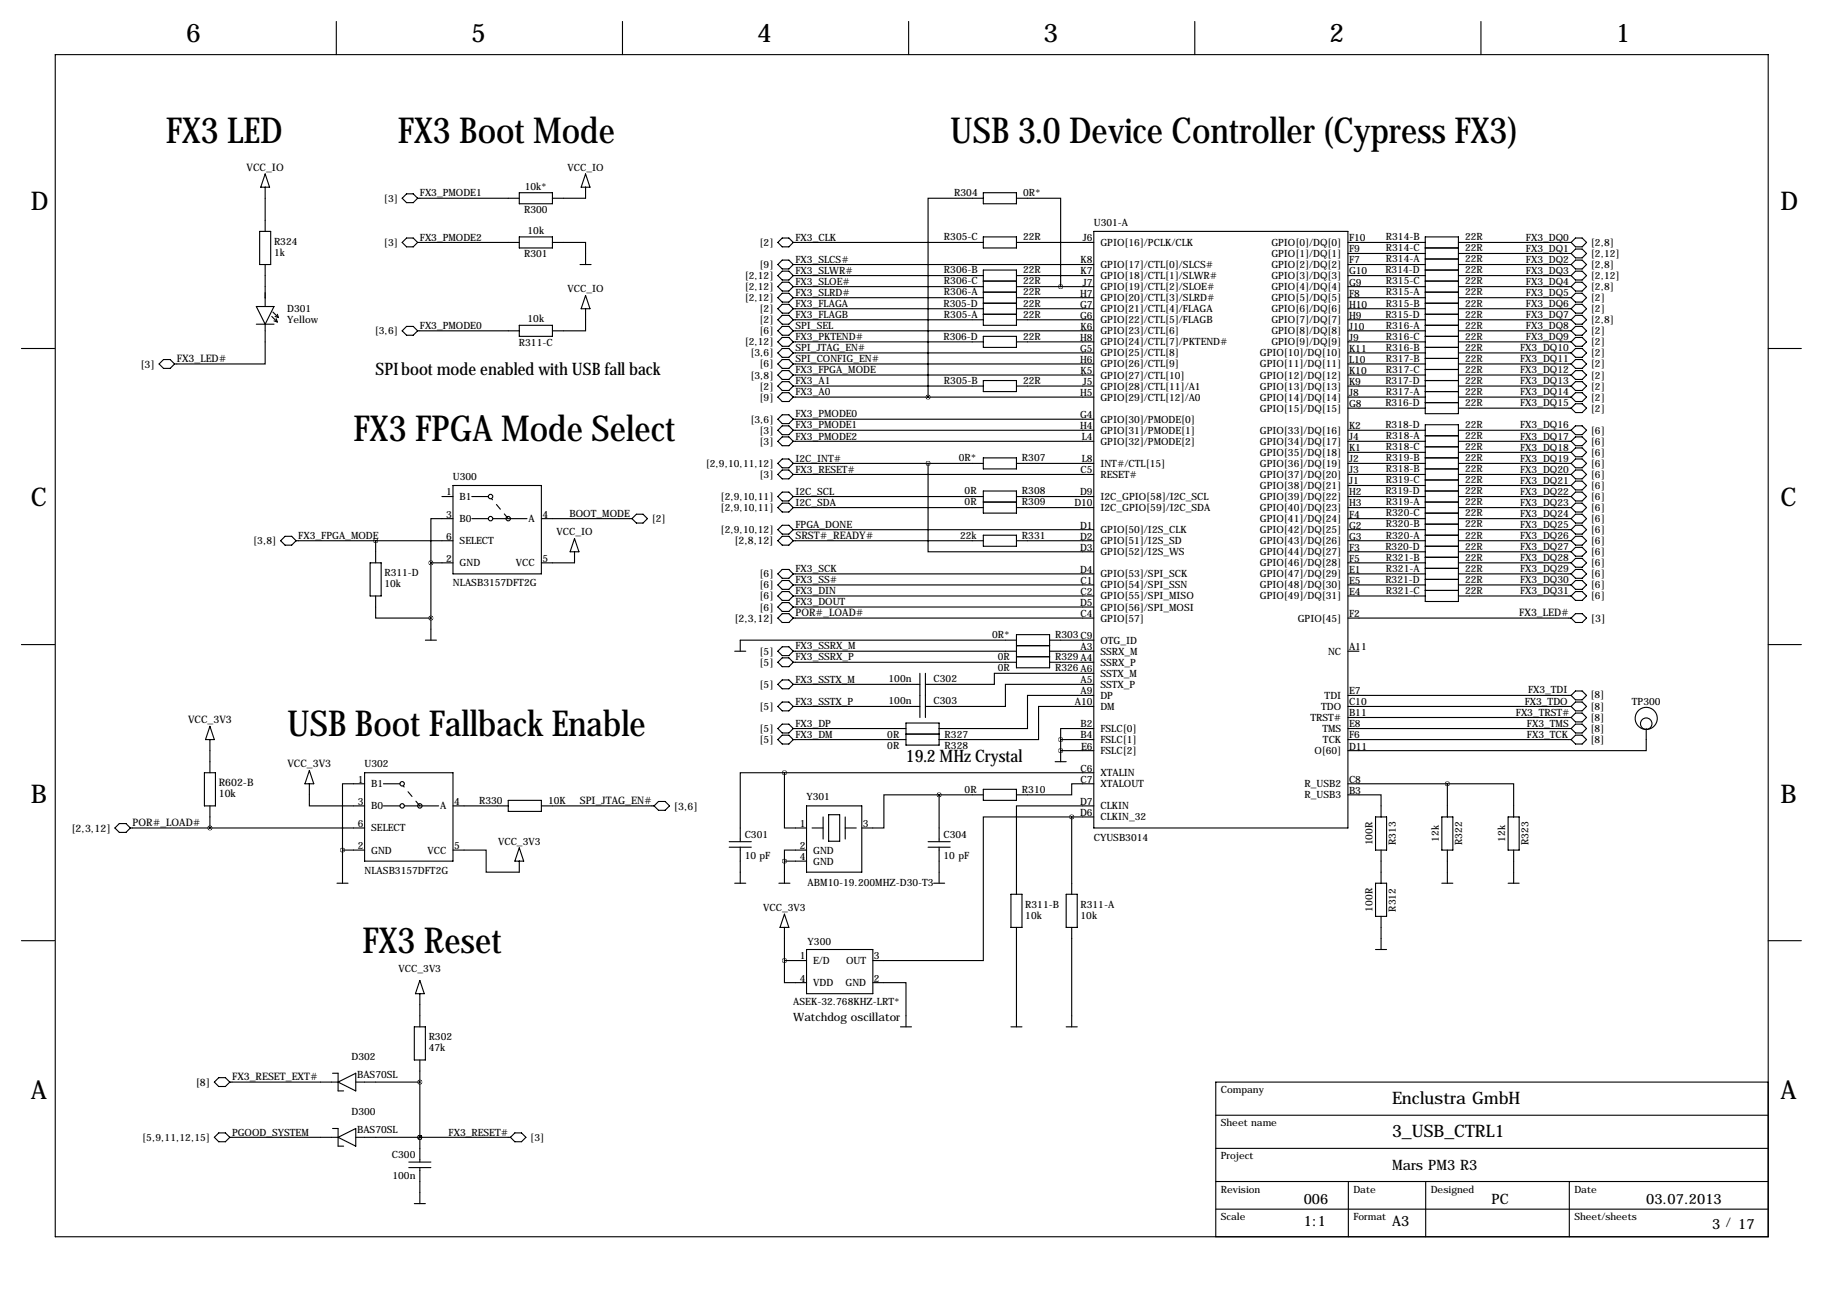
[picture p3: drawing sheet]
<svg xmlns="http://www.w3.org/2000/svg" width="419mm" height="297mm" viewBox="0 0 419 297" stroke-linecap="round" stroke-linejoin="round" font-family="sans-serif">
<defs><g id="words">
<g font-size="8.2">
<text x="38.1" y="32.9">FX3 LED</text>
<text x="91.4" y="32.9">FX3 Boot Mode</text>
<text x="218.4" y="32.9">USB 3.0 Device Controller (Cypress FX3)</text>
<text x="81.3" y="101.5">FX3 FPGA Mode Select</text>
<text x="66" y="169.3">USB Boot Fallback Enable</text>
<text x="83.3" y="219.1">FX3 Reset</text>
</g>
<g font-size="5.9">
<text x="42.8" y="9.8">6</text>
<text x="108.3" y="9.8">5</text>
<text x="174.1" y="9.8">4</text>
<text x="239.9" y="9.8">3</text>
<text x="305.7" y="9.8">2</text>
<text x="371.4" y="9.8">1</text>
<text x="7.1" y="48.4">D</text>
<text x="409.3" y="48.4">D</text>
<text x="7.1" y="116.4">C</text>
<text x="409.3" y="116.4">C</text>
<text x="7.1" y="184.5">B</text>
<text x="409.3" y="184.5">B</text>
<text x="7.1" y="252.6">A</text>
<text x="409.3" y="252.6">A</text>
</g>
<g font-size="4">
<text x="86.4" y="86.2">SPI boot mode enabled with USB fall back</text>
<text x="208.3" y="175.1">19.2 MHz Crystal</text>
<text x="320" y="253.9">Enclustra GmbH</text>
<text x="320" y="261.5">3_USB_CTRL1</text>
</g>
<g font-size="3.3">
<text x="320" y="269.1">Mars PM3 R3</text>
<text x="299.7" y="276.7">006</text>
<text x="299.7" y="281.8">1:1</text>
<text x="320" y="281.8">A3</text>
<text x="342.9" y="276.7">PC</text>
<text x="378.5" y="276.7">03.07.2013</text>
<text x="393.6" y="282.5">3 / 17</text>
</g>
<text font-size="2.6" x="182.4" y="234.8">Watchdog oscillator</text>
<g font-size="2.4">
<text x="56.7" y="39.2">VCC_IO</text>
<text x="40.6" y="83.3">FX3_LED#</text>
<text x="32.3" y="84.5">[3]</text>
<text x="168.8" y="125.1">[2,8,12]</text>
<text x="182.9" y="123.9">SRST#_READY#</text>
<text x="168.8" y="142.9">[2,3,12]</text>
<text x="182.9" y="141.7">POR#_LOAD#</text>
<text x="349.3" y="141.7">FX3_LED#</text>
<text x="365.8" y="142.9">[3]</text>
<text x="43.2" y="166.2">VCC_3V3</text>
<text x="66.1" y="176.4">VCC_3V3</text>
<text x="50.3" y="180.7">R602-B</text>
<text x="50.3" y="183.2">10k</text>
<text x="133.3" y="184.9">SPI_JTAG_EN#</text>
<text x="16.4" y="191.2">[2,3,12]</text>
<text x="30.5" y="190">POR#_LOAD#</text>
<text x="154.9" y="186.1">[3,6]</text>
<text x="45" y="249.6">[8]</text>
<text x="53.3" y="248.4">FX3_RESET_EXT#</text>
</g>
<g font-size="2.3">
<text x="130.5" y="39.2">VCC_IO</text>
<text x="88.3" y="46.4">[3]</text>
<text x="96.5" y="45.2">FX3_PMODE1</text>
<text x="120.6" y="43.6">10k*</text>
<text x="219.4" y="45.1">R304</text>
<text x="235.2" y="45.1">0R*</text>
<text x="120.5" y="49">R300</text>
<text x="121.3" y="53.8">10k</text>
<text x="251.5" y="51.9">U301-A</text>
<text x="63" y="56.2">R324</text>
<text x="63" y="58.8">1k</text>
<text x="88.3" y="56.5">[3]</text>
<text x="96.5" y="55.3">FX3_PMODE2</text>
<text x="120.5" y="59.1">R301</text>
<text x="174.6" y="56.5">[2]</text>
<text x="182.9" y="55.3">FX3_CLK</text>
<text x="217" y="55.2">R305-C</text>
<text x="235.2" y="55.2">22R</text>
<text x="249" y="55.5">J6</text>
<text x="253" y="56.5">GPIO[16]/PCLK/CLK</text>
<text x="292.3" y="56.5">GPIO[0]/DQ[0]</text>
<text x="292.3" y="59.1">GPIO[1]/DQ[1]</text>
<text x="310.1" y="55.5">F10</text>
<text x="310.1" y="58">F9</text>
<text x="318.6" y="55.2">R314-B</text>
<text x="318.6" y="57.8">R314-C</text>
<text x="336.8" y="55.2">22R</text>
<text x="336.8" y="57.8">22R</text>
<text x="350.8" y="55.3">FX3_DQ0</text>
<text x="350.8" y="57.9">FX3_DQ1</text>
<text x="365.8" y="56.5">[2,8]</text>
<text x="365.8" y="59.1">[2,12]</text>
<text x="171.2" y="64.2">[2,12]</text>
<text x="174.6" y="61.6">[9]</text>
<text x="182.9" y="63">FX3_SLWR#</text>
<text x="182.9" y="65.5">FX3_SLOE#</text>
<text x="182.9" y="60.4">FX3_SLCS#</text>
<text x="217" y="62.9">R306-B</text>
<text x="217" y="65.4">R306-C</text>
<text x="235.2" y="62.9">22R</text>
<text x="235.2" y="65.4">22R</text>
<text x="248.4" y="60.6">K8</text>
<text x="248.4" y="63.1">K7</text>
<text x="249" y="65.6">J7</text>
<text x="253" y="61.6">GPIO[17]/CTL[0]/SLCS#</text>
<text x="253" y="64.2">GPIO[18]/CTL[1]/SLWR#</text>
<text x="292.3" y="61.6">GPIO[2]/DQ[2]</text>
<text x="292.3" y="64.2">GPIO[3]/DQ[3]</text>
<text x="310.1" y="60.6">F7</text>
<text x="310.1" y="63.1">G10</text>
<text x="310.1" y="65.6">G9</text>
<text x="318.5" y="62.9">R314-D</text>
<text x="318.6" y="65.4">R315-C</text>
<text x="318.6" y="60.3">R314-A</text>
<text x="336.8" y="62.9">22R</text>
<text x="336.8" y="65.4">22R</text>
<text x="336.8" y="60.3">22R</text>
<text x="350.8" y="60.4">FX3_DQ2</text>
<text x="350.8" y="63">FX3_DQ3</text>
<text x="350.8" y="65.5">FX3_DQ4</text>
<text x="365.8" y="61.6">[2,8]</text>
<text x="365.8" y="64.2">[2,12]</text>
<text x="66" y="71.7">D301</text>
<text x="130.5" y="67.2">VCC_IO</text>
<text x="171.2" y="66.7">[2,12]</text>
<text x="171.2" y="69.2">[2,12]</text>
<text x="174.6" y="71.8">[2]</text>
<text x="182.9" y="68">FX3_SLRD#</text>
<text x="182.9" y="70.6">FX3_FLAGA</text>
<text x="216.9" y="70.5">R305-D</text>
<text x="217" y="67.9">R306-A</text>
<text x="235.2" y="67.9">22R</text>
<text x="235.2" y="70.5">22R</text>
<text x="248.3" y="68.2">H7</text>
<text x="248.3" y="70.7">G7</text>
<text x="253" y="66.7">GPIO[19]/CTL[2]/SLOE#</text>
<text x="253" y="69.2">GPIO[20]/CTL[3]/SLRD#</text>
<text x="253" y="71.8">GPIO[21]/CTL[4]/FLAGA</text>
<text x="292.3" y="66.7">GPIO[4]/DQ[4]</text>
<text x="292.3" y="69.2">GPIO[5]/DQ[5]</text>
<text x="292.3" y="71.8">GPIO[6]/DQ[6]</text>
<text x="310.1" y="68.2">F8</text>
<text x="310.1" y="70.7">H10</text>
<text x="318.6" y="67.9">R315-A</text>
<text x="318.6" y="70.5">R315-B</text>
<text x="336.8" y="67.9">22R</text>
<text x="336.8" y="70.5">22R</text>
<text x="350.8" y="68">FX3_DQ5</text>
<text x="350.8" y="70.6">FX3_DQ6</text>
<text x="365.8" y="66.7">[2,8]</text>
<text x="365.8" y="69.2">[2]</text>
<text x="365.8" y="71.8">[2]</text>
<text x="66" y="74.4">Yellow</text>
<text x="86.2" y="76.9">[3,6]</text>
<text x="96.5" y="75.7">FX3_PMODE0</text>
<text x="121.3" y="74.1">10k</text>
<text x="174.6" y="74.3">[2]</text>
<text x="174.6" y="76.9">[6]</text>
<text x="182.9" y="73.1">FX3_FLAGB</text>
<text x="182.9" y="75.7">SPI_SEL</text>
<text x="217" y="73">R305-A</text>
<text x="235.2" y="73">22R</text>
<text x="248.3" y="73.3">G6</text>
<text x="248.4" y="75.8">K6</text>
<text x="253" y="74.3">GPIO[22]/CTL[5]/FLAGB</text>
<text x="253" y="76.9">GPIO[23]/CTL[6]</text>
<text x="292.3" y="74.3">GPIO[7]/DQ[7]</text>
<text x="292.3" y="76.9">GPIO[8]/DQ[8]</text>
<text x="310.1" y="73.3">H9</text>
<text x="310.1" y="75.8">J10</text>
<text x="318.5" y="73">R315-D</text>
<text x="318.6" y="75.6">R316-A</text>
<text x="336.8" y="75.6">22R</text>
<text x="336.8" y="73">22R</text>
<text x="350.8" y="73.1">FX3_DQ7</text>
<text x="350.8" y="75.7">FX3_DQ8</text>
<text x="365.8" y="74.3">[2,8]</text>
<text x="365.8" y="76.9">[2]</text>
<text x="119.3" y="79.4">R311-C</text>
<text x="171.2" y="79.4">[2,12]</text>
<text x="172.5" y="81.9">[3,6]</text>
<text x="182.9" y="78.2">FX3_PKTEND#</text>
<text x="182.9" y="80.7">SPI_JTAG_EN#</text>
<text x="182.9" y="83.3">SPI_CONFIG_EN#</text>
<text x="216.9" y="78.1">R306-D</text>
<text x="235.2" y="78.1">22R</text>
<text x="248.3" y="78.3">H8</text>
<text x="248.3" y="80.9">G5</text>
<text x="248.3" y="83.4">H6</text>
<text x="253" y="79.4">GPIO[24]/CTL[7]/PKTEND#</text>
<text x="253" y="81.9">GPIO[25]/CTL[8]</text>
<text x="289.6" y="81.9">GPIO[10]/DQ[10]</text>
<text x="292.3" y="79.4">GPIO[9]/DQ[9]</text>
<text x="310.1" y="78.3">J9</text>
<text x="310.1" y="80.9">K11</text>
<text x="310.1" y="83.4">L10</text>
<text x="318.6" y="80.6">R316-B</text>
<text x="318.6" y="78.1">R316-C</text>
<text x="318.6" y="83.2">R317-B</text>
<text x="336.8" y="80.6">22R</text>
<text x="336.8" y="78.1">22R</text>
<text x="336.8" y="83.2">22R</text>
<text x="349.5" y="80.7">FX3_DQ10</text>
<text x="349.5" y="83.3">FX3_DQ11</text>
<text x="350.8" y="78.2">FX3_DQ9</text>
<text x="365.8" y="79.4">[2]</text>
<text x="365.8" y="81.9">[2]</text>
<text x="172.5" y="87">[3,8]</text>
<text x="174.6" y="89.6">[2]</text>
<text x="174.6" y="84.5">[6]</text>
<text x="182.9" y="88.4">FX3_A1</text>
<text x="182.9" y="85.8">FX3_FPGA_MODE</text>
<text x="217" y="88.3">R305-B</text>
<text x="235.2" y="88.3">22R</text>
<text x="248.4" y="86">K5</text>
<text x="249" y="88.5">J5</text>
<text x="253" y="84.5">GPIO[26]/CTL[9]</text>
<text x="253" y="87">GPIO[27]/CTL[10]</text>
<text x="253" y="89.6">GPIO[28]/CTL[11]/A1</text>
<text x="289.6" y="84.5">GPIO[11]/DQ[11]</text>
<text x="289.6" y="87">GPIO[12]/DQ[12]</text>
<text x="289.6" y="89.6">GPIO[13]/DQ[13]</text>
<text x="310.1" y="86">K10</text>
<text x="310.1" y="88.5">K9</text>
<text x="318.5" y="88.3">R317-D</text>
<text x="318.6" y="85.7">R317-C</text>
<text x="336.8" y="85.7">22R</text>
<text x="336.8" y="88.3">22R</text>
<text x="349.5" y="85.8">FX3_DQ12</text>
<text x="349.5" y="88.4">FX3_DQ13</text>
<text x="365.8" y="84.5">[2]</text>
<text x="365.8" y="87">[2]</text>
<text x="365.8" y="89.6">[2]</text>
<text x="174.6" y="92.1">[9]</text>
<text x="182.9" y="90.9">FX3_A0</text>
<text x="182.9" y="96">FX3_PMODE0</text>
<text x="248.3" y="91">H5</text>
<text x="253" y="92.1">GPIO[29]/CTL[12]/A0</text>
<text x="289.6" y="92.1">GPIO[14]/DQ[14]</text>
<text x="289.6" y="94.6">GPIO[15]/DQ[15]</text>
<text x="310.1" y="91">J8</text>
<text x="310.1" y="93.6">G8</text>
<text x="318.5" y="93.3">R316-D</text>
<text x="318.6" y="90.8">R317-A</text>
<text x="336.8" y="93.3">22R</text>
<text x="336.8" y="90.8">22R</text>
<text x="349.5" y="90.9">FX3_DQ14</text>
<text x="349.5" y="93.4">FX3_DQ15</text>
<text x="365.8" y="92.1">[2]</text>
<text x="365.8" y="94.6">[2]</text>
<text x="172.5" y="97.2">[3,6]</text>
<text x="174.6" y="99.7">[3]</text>
<text x="182.9" y="98.5">FX3_PMODE1</text>
<text x="182.9" y="101.1">FX3_PMODE2</text>
<text x="248.3" y="96.1">G4</text>
<text x="248.3" y="98.7">H4</text>
<text x="248.7" y="101.2">L4</text>
<text x="253" y="97.2">GPIO[30]/PMODE[0]</text>
<text x="253" y="99.7">GPIO[31]/PMODE[1]</text>
<text x="289.6" y="99.7">GPIO[33]/DQ[16]</text>
<text x="310.1" y="98.7">K2</text>
<text x="310.1" y="101.2">J4</text>
<text x="318.5" y="98.4">R318-D</text>
<text x="318.6" y="101">R318-A</text>
<text x="336.8" y="101">22R</text>
<text x="336.8" y="98.4">22R</text>
<text x="349.5" y="98.5">FX3_DQ16</text>
<text x="349.5" y="101.1">FX3_DQ17</text>
<text x="365.8" y="99.7">[6]</text>
<text x="162.3" y="107.3">[2,9,10,11,12]</text>
<text x="174.6" y="102.3">[3]</text>
<text x="182.9" y="106.1">I2C_INT#</text>
<text x="220.5" y="106">0R*</text>
<text x="234.9" y="106">R307</text>
<text x="248.7" y="106.3">L8</text>
<text x="253" y="102.3">GPIO[32]/PMODE[2]</text>
<text x="253" y="107.3">INT#/CTL[15]</text>
<text x="289.6" y="102.3">GPIO[34]/DQ[17]</text>
<text x="289.6" y="104.8">GPIO[35]/DQ[18]</text>
<text x="289.6" y="107.3">GPIO[36]/DQ[19]</text>
<text x="310.1" y="103.7">K1</text>
<text x="310.1" y="106.3">J2</text>
<text x="318.6" y="103.5">R318-C</text>
<text x="318.6" y="106">R319-B</text>
<text x="336.8" y="103.5">22R</text>
<text x="336.8" y="106">22R</text>
<text x="349.5" y="103.6">FX3_DQ18</text>
<text x="349.5" y="106.1">FX3_DQ19</text>
<text x="365.8" y="102.3">[6]</text>
<text x="365.8" y="104.8">[6]</text>
<text x="365.8" y="107.3">[6]</text>
<text x="102.6" y="113.9">1</text>
<text x="104.1" y="110.3">U300</text>
<text x="174.6" y="109.9">[3]</text>
<text x="182.9" y="113.8">I2C_SCL</text>
<text x="182.9" y="108.7">FX3_RESET#</text>
<text x="221.8" y="113.7">0R</text>
<text x="234.9" y="113.7">R308</text>
<text x="248.3" y="113.9">D9</text>
<text x="248.4" y="108.8">C5</text>
<text x="253" y="109.9">RESET#</text>
<text x="289.6" y="109.9">GPIO[37]/DQ[20]</text>
<text x="289.6" y="112.4">GPIO[38]/DQ[21]</text>
<text x="310.1" y="108.8">J3</text>
<text x="310.1" y="111.4">J1</text>
<text x="310.1" y="113.9">H2</text>
<text x="318.5" y="113.7">R319-D</text>
<text x="318.6" y="108.6">R318-B</text>
<text x="318.6" y="111.1">R319-C</text>
<text x="336.8" y="108.6">22R</text>
<text x="336.8" y="113.7">22R</text>
<text x="336.8" y="111.1">22R</text>
<text x="349.5" y="108.7">FX3_DQ20</text>
<text x="349.5" y="111.2">FX3_DQ21</text>
<text x="349.5" y="113.8">FX3_DQ22</text>
<text x="365.8" y="109.9">[6]</text>
<text x="365.8" y="112.4">[6]</text>
<text x="102.6" y="119">3</text>
<text x="105.7" y="115">B1</text>
<text x="124.7" y="119">4</text>
<text x="130.9" y="118.8">BOOT_MODE</text>
<text x="165.7" y="115">[2,9,10,11]</text>
<text x="165.7" y="117.5">[2,9,10,11]</text>
<text x="182.9" y="116.3">I2C_SDA</text>
<text x="221.8" y="116.2">0R</text>
<text x="234.9" y="116.2">R309</text>
<text x="247" y="116.4">D10</text>
<text x="253" y="115">I2C_GPIO[58]/I2C_SCL</text>
<text x="253" y="117.5">I2C_GPIO[59]/I2C_SDA</text>
<text x="289.6" y="115">GPIO[39]/DQ[22]</text>
<text x="289.6" y="117.5">GPIO[40]/DQ[23]</text>
<text x="310.1" y="116.4">H3</text>
<text x="310.1" y="119">F4</text>
<text x="318.6" y="118.7">R320-C</text>
<text x="318.6" y="116.2">R319-A</text>
<text x="336.8" y="118.7">22R</text>
<text x="336.8" y="116.2">22R</text>
<text x="349.5" y="116.3">FX3_DQ23</text>
<text x="349.5" y="118.8">FX3_DQ24</text>
<text x="365.8" y="115">[6]</text>
<text x="365.8" y="117.5">[6]</text>
<text x="58.2" y="125.1">[3,8]</text>
<text x="68.6" y="123.9">FX3_FPGA_MODE</text>
<text x="102.6" y="124.1">6</text>
<text x="105.7" y="120">B0</text>
<text x="105.7" y="125.1">SELECT</text>
<text x="121.5" y="120">A</text>
<text x="127.9" y="123">VCC_IO</text>
<text x="149.9" y="120">[2]</text>
<text x="165.7" y="122.6">[2,9,10,12]</text>
<text x="182.9" y="121.4">FPGA_DONE</text>
<text x="220.7" y="123.8">22k</text>
<text x="234.9" y="123.8">R331</text>
<text x="248.3" y="121.5">D1</text>
<text x="248.3" y="124.1">D2</text>
<text x="253" y="122.6">GPIO[50]/I2S_CLK</text>
<text x="253" y="125.1">GPIO[51]/I2S_SD</text>
<text x="289.6" y="120">GPIO[41]/DQ[24]</text>
<text x="289.6" y="122.6">GPIO[42]/DQ[25]</text>
<text x="289.6" y="125.1">GPIO[43]/DQ[26]</text>
<text x="310.1" y="121.5">G2</text>
<text x="310.1" y="124.1">G3</text>
<text x="318.6" y="123.8">R320-A</text>
<text x="318.6" y="121.3">R320-B</text>
<text x="336.8" y="123.8">22R</text>
<text x="336.8" y="121.3">22R</text>
<text x="349.5" y="121.4">FX3_DQ25</text>
<text x="349.5" y="123.9">FX3_DQ26</text>
<text x="365.8" y="120">[6]</text>
<text x="365.8" y="122.6">[6]</text>
<text x="365.8" y="125.1">[6]</text>
<text x="102.6" y="129.1">2</text>
<text x="105.7" y="130.2">GND</text>
<text x="118.6" y="130.2">VCC</text>
<text x="124.7" y="129.1">5</text>
<text x="182.9" y="131.5">FX3_SCK</text>
<text x="248.3" y="126.6">D3</text>
<text x="248.3" y="131.7">D4</text>
<text x="253" y="127.7">GPIO[52]/I2S_WS</text>
<text x="289.6" y="127.7">GPIO[44]/DQ[27]</text>
<text x="289.6" y="130.2">GPIO[46]/DQ[28]</text>
<text x="310.1" y="126.6">F3</text>
<text x="310.1" y="129.1">F5</text>
<text x="310.1" y="131.7">E1</text>
<text x="318.5" y="126.4">R320-D</text>
<text x="318.6" y="131.4">R321-A</text>
<text x="318.6" y="128.9">R321-B</text>
<text x="336.8" y="126.4">22R</text>
<text x="336.8" y="131.4">22R</text>
<text x="336.8" y="128.9">22R</text>
<text x="349.5" y="126.5">FX3_DQ27</text>
<text x="349.5" y="129">FX3_DQ28</text>
<text x="349.5" y="131.5">FX3_DQ29</text>
<text x="365.8" y="127.7">[6]</text>
<text x="365.8" y="130.2">[6]</text>
<text x="88.4" y="132.4">R311-D</text>
<text x="88.4" y="135">10k</text>
<text x="104.1" y="134.8">NLASB3157DFT2G</text>
<text x="174.6" y="132.7">[6]</text>
<text x="174.6" y="137.8">[6]</text>
<text x="174.6" y="135.3">[6]</text>
<text x="182.9" y="136.6">FX3_DIN</text>
<text x="182.9" y="134.1">FX3_SS#</text>
<text x="248.4" y="134.2">C1</text>
<text x="248.4" y="136.8">C2</text>
<text x="253" y="132.7">GPIO[53]/SPI_SCK</text>
<text x="253" y="135.3">GPIO[54]/SPI_SSN</text>
<text x="253" y="137.8">GPIO[55]/SPI_MISO</text>
<text x="289.6" y="132.7">GPIO[47]/DQ[29]</text>
<text x="289.6" y="135.3">GPIO[48]/DQ[30]</text>
<text x="289.6" y="137.8">GPIO[49]/DQ[31]</text>
<text x="310.1" y="134.2">E5</text>
<text x="310.1" y="136.8">E4</text>
<text x="318.5" y="134">R321-D</text>
<text x="318.6" y="136.5">R321-C</text>
<text x="336.8" y="136.5">22R</text>
<text x="336.8" y="134">22R</text>
<text x="349.5" y="134.1">FX3_DQ30</text>
<text x="349.5" y="136.6">FX3_DQ31</text>
<text x="365.8" y="132.7">[6]</text>
<text x="365.8" y="135.3">[6]</text>
<text x="365.8" y="137.8">[6]</text>
<text x="174.6" y="140.4">[6]</text>
<text x="182.9" y="139.2">FX3_DOUT</text>
<text x="248.3" y="139.3">D5</text>
<text x="248.4" y="141.8">C4</text>
<text x="253" y="140.4">GPIO[56]/SPI_MOSI</text>
<text x="253" y="142.9">GPIO[57]</text>
<text x="298.3" y="142.9">GPIO[45]</text>
<text x="310.1" y="141.8">F2</text>
<text x="182.9" y="149.3">FX3_SSRX_M</text>
<text x="228.1" y="146.7">0R*</text>
<text x="242.6" y="146.7">R303C9</text>
<text x="248.4" y="149.5">A3</text>
<text x="253" y="148">OTG_ID</text>
<text x="310.1" y="149.5">A11</text>
<text x="174.6" y="150.5">[5]</text>
<text x="174.6" y="153.1">[5]</text>
<text x="182.9" y="151.9">FX3_SSRX_P</text>
<text x="229.4" y="151.8">0R</text>
<text x="229.4" y="154.4">0R</text>
<text x="242.6" y="151.8">R329 A4</text>
<text x="242.6" y="154.4">R326A6</text>
<text x="253" y="150.5">SSRX_M</text>
<text x="253" y="153.1">SSRX_P</text>
<text x="253" y="155.6">SSTX_M</text>
<text x="305.3" y="150.5">NC</text>
<text x="174.6" y="158.1">[5]</text>
<text x="182.9" y="156.9">FX3_SSTX_M</text>
<text x="204.3" y="156.8">100n</text>
<text x="204.3" y="161.9">100n</text>
<text x="214.6" y="156.8">C302</text>
<text x="214.6" y="161.9">C303</text>
<text x="248.4" y="157.1">A5</text>
<text x="248.4" y="159.6">A9</text>
<text x="253" y="158.1">SSTX_P</text>
<text x="253" y="160.7">DP</text>
<text x="304.5" y="160.7">TDI</text>
<text x="310.1" y="159.6">E7</text>
<text x="351.3" y="159.4">FX3_TDI</text>
<text x="365.6" y="160.4">[8]</text>
<text x="174.6" y="163.2">[5]</text>
<text x="182.9" y="167.1">FX3_DP</text>
<text x="182.9" y="162">FX3_SSTX_P</text>
<text x="247.1" y="162.2">A10</text>
<text x="248.4" y="167.2">B2</text>
<text x="253" y="163.2">DM</text>
<text x="301.2" y="165.8">TRST#</text>
<text x="303.7" y="163.2">TDO</text>
<text x="310.1" y="162.2">C10</text>
<text x="310.1" y="164.7">B11</text>
<text x="310.1" y="167.2">E8</text>
<text x="348.5" y="164.7">FX3_TRST#</text>
<text x="350.5" y="162.2">FX3_TDO</text>
<text x="351" y="167.2">FX3_TMS</text>
<text x="365.6" y="163.2">[8]</text>
<text x="365.6" y="165.8">[8]</text>
<text x="375.2" y="162.2">TP300</text>
<text x="174.6" y="168.3">[5]</text>
<text x="174.6" y="170.8">[5]</text>
<text x="182.9" y="169.6">FX3_DM</text>
<text x="204" y="169.6">0R</text>
<text x="204" y="172.2">0R</text>
<text x="217.2" y="169.6">R327</text>
<text x="217.2" y="172.2">R328</text>
<text x="248.4" y="169.8">B4</text>
<text x="248.6" y="172.3">E6</text>
<text x="253" y="168.3">FSLC[0]</text>
<text x="253" y="170.8">FSLC[1]</text>
<text x="253" y="173.4">FSLC[2]</text>
<text x="302.2" y="173.4">O[60]</text>
<text x="304" y="168.3">TMS</text>
<text x="304.1" y="170.8">TCK</text>
<text x="310.1" y="169.8">F6</text>
<text x="310.1" y="172.3">D11</text>
<text x="351" y="169.8">FX3_TCK</text>
<text x="365.6" y="168.3">[8]</text>
<text x="365.6" y="170.8">[8]</text>
<text x="82.2" y="179.9">1</text>
<text x="83.8" y="176.4">U302</text>
<text x="248.4" y="177.4">C6</text>
<text x="248.4" y="179.9">C7</text>
<text x="253" y="178.5">XTALIN</text>
<text x="310.1" y="179.9">C8</text>
<text x="82.2" y="185">3</text>
<text x="85.3" y="181">B1</text>
<text x="104.4" y="185">4</text>
<text x="110.2" y="184.8">R330</text>
<text x="126" y="184.8">10K</text>
<text x="185.4" y="184">Y301</text>
<text x="221.8" y="182.2">0R</text>
<text x="234.9" y="182.2">R310</text>
<text x="248.3" y="185">D7</text>
<text x="253" y="181">XTALOUT</text>
<text x="299.9" y="181">R_USB2</text>
<text x="299.9" y="183.5">R_USB3</text>
<text x="310.1" y="182.5">B3</text>
<text x="82.2" y="190.1">6</text>
<text x="85.3" y="186.1">B0</text>
<text x="85.3" y="191.2">SELECT</text>
<text x="101.2" y="186.1">A</text>
<text x="183.8" y="190.1">1</text>
<text x="198.4" y="190.1">3</text>
<text x="248.3" y="187.6">D6</text>
<text x="253" y="186.1">CLKIN</text>
<text x="253" y="188.6">CLKIN_32</text>
<text x="82.2" y="195.2">2</text>
<text x="85.3" y="196.2">GND</text>
<text x="98.3" y="196.2">VCC</text>
<text x="104.4" y="195.2">5</text>
<text x="114.5" y="194.2">VCC_3V3</text>
<text x="171.2" y="192.6">C301</text>
<text x="171.2" y="197.5">10 pF</text>
<text x="183.8" y="195.2">2</text>
<text x="183.8" y="197.7">4</text>
<text x="186.9" y="196.2">GND</text>
<text x="216.9" y="192.6">C304</text>
<text x="216.9" y="197.5">10 pF</text>
<text x="251.5" y="193.2">CYUSB3014</text>
<text x="315.6" y="194.3" transform="rotate(-90 315.6 194.3)">100R</text>
<text x="320.9" y="194.3" transform="rotate(-90 320.9 194.3)">R313</text>
<text x="330.8" y="193.5" transform="rotate(-90 330.8 193.5)">12k</text>
<text x="336.1" y="194.3" transform="rotate(-90 336.1 194.3)">R322</text>
<text x="346" y="193.5" transform="rotate(-90 346 193.5)">12k</text>
<text x="351.4" y="194.3" transform="rotate(-90 351.4 194.3)">R323</text>
<text x="83.8" y="200.9">NLASB3157DFT2G</text>
<text x="185.7" y="203.7">ABM10-19.200MHZ-D30-T3</text>
<text x="186.9" y="198.8">GND</text>
<text x="175.5" y="209.4">VCC_3V3</text>
<text x="235.7" y="208.6">R311-B</text>
<text x="248.4" y="208.6">R311-A</text>
<text x="315.6" y="209.6" transform="rotate(-90 315.6 209.6)">100R</text>
<text x="320.9" y="209.6" transform="rotate(-90 320.9 209.6)">R312</text>
<text x="235.7" y="211.2">10k</text>
<text x="248.4" y="211.2">10k</text>
<text x="183.8" y="220.6">1</text>
<text x="185.7" y="217.3">Y300</text>
<text x="186.9" y="221.6">E/D</text>
<text x="194.5" y="221.6">OUT</text>
<text x="200.9" y="220.6">3</text>
<text x="91.6" y="223.4">VCC_3V3</text>
<text x="183.8" y="225.7">4</text>
<text x="186.9" y="226.7">VDD</text>
<text x="194.4" y="226.7">GND</text>
<text x="200.9" y="225.7">2</text>
<text x="182.4" y="231.1">ASEK-32.768KHZ-LRT*</text>
<text x="98.6" y="239.1">R302</text>
<text x="80.8" y="243.7">D302</text>
<text x="98.6" y="241.7">47k</text>
<text x="82.1" y="247.9">BAS70SL</text>
<text x="280.7" y="251.3">Company</text>
<text x="80.8" y="256.4">D300</text>
<text x="32.7" y="262.3">[5,9,11,12,15]</text>
<text x="53.3" y="261.1">PGOOD_SYSTEM</text>
<text x="82.1" y="260.6">BAS70SL</text>
<text x="103.1" y="261.1">FX3_RESET#</text>
<text x="121.9" y="262.3">[3]</text>
<text x="280.7" y="258.9">Sheet name</text>
<text x="90.1" y="266.3">C300</text>
<text x="280.7" y="266.6">Project</text>
<text x="90.2" y="271.1">100n</text>
<text x="280.7" y="274.2">Revision</text>
<text x="311.1" y="274.2">Date</text>
<text x="328.9" y="274.2">Designed</text>
<text x="361.9" y="274.2">Date</text>
<text x="280.7" y="280.5">Scale</text>
<text x="311.1" y="280.5">Format</text>
<text x="361.9" y="280.5">Sheet/sheets</text>
</g>
</g></defs>
<g fill="none" stroke="#000" stroke-width=".25">
<path d="M12.7 12.6h393.8v271.7h-393.8zM77.3 4.9v7.7M143.1 4.9v7.7M208.9 4.9v7.7M274.7 4.9v7.7M340.5 4.9v7.7M61 40l1 3h-2.1zM134.6 40l1 3h-2zM59.7 53.2h2.5v7.6h-2.5zM61 43v10.2M92.5 55.7l1-1h1.5l1 1-1 1.1h-1.5zM92.5 45.6l1-1h1.5l1 1-1 1h-1.5z"/>
<path d="M96 55.7h23.4M96 45.6h23.4M119.4 44.3h7.6v2.5h-7.6zM119.4 54.5h7.6v2.5h-7.6zM127 55.7h7.6v5.1M134.6 43v2.6h-7.6M178.8 55.7l1-1h1.6l1 1-1 1.1h-1.6zM182.4 55.7h43.7M226.1 45.6h-12.7v45.7M226.1 44.3h7.6v2.5h-7.6zM226.1 54.5h7.6v2.5h-7.6zM233.7 45.6h10.1v20.3"/>
<path d="M233.7 55.7h17.8M251.5 53.2h58.4v137.2h-58.4zM309.9 55.7h17.8M309.9 58.3h17.8M327.7 57h7.6M327.7 54.5h7.6v40.6h-7.6zM327.7 59.5h7.6M335.3 55.7h25.9M335.3 58.3h25.9M362.2 54.7h1.5l1 1-1 1.1h-1.5l-1-1.1zM362.2 57.3h1.5l1 1-1 1h-1.5l-1-1zM362.2 59.8h1.5l1 1-1 1h-1.5l-1-1z"/>
<path d="M58.9 70.5h4.1l-2 4zM58.9 74.5h4.1M61 74.5v9.2h-20.9M61 60.8v9.7M62.5 72.8l1.3 1.2M62.7 71.7l1.3 1.3M63 73.8l.8 .2M63.2 72.8l.8 .2M63.5 73.3l.3 .7M63.8 72.2l.2 .8M92.5 76.1l1-1.1h1.5l1 1.1-1 1h-1.5zM96 76.1h23.4"/>
<path d="M119.4 74.8h7.6v2.5h-7.6zM133.3 60.8h2.6M134.6 71v5.1h-7.6M134.6 67.9l1 3.1h-2zM178.8 73.5l1-1h1.6l1 1-1 1h-1.6zM178.8 63.4l1-1.1h1.6l1 1.1-1 1h-1.6zM178.8 65.9l1-1h1.6l1 1-1 1h-1.6zM178.8 71l1-1h1.6l1 1-1 1h-1.6zM178.8 78.6l1-1h1.6l1 1-1 1h-1.6zM178.8 60.8l1-1h1.6l1 1-1 1h-1.6zM178.8 76.1l1-1.1h1.6l1 1.1-1 1h-1.6zM179.8 67.4h1.6l1 1-1 1.1h-1.6l-1-1.1z"/>
<path d="M182.4 60.8h69.1M182.4 63.4h43.7M182.4 65.9h43.7M182.4 68.4h43.7M182.4 71h43.7M182.4 73.5h43.7M182.4 76.1h69.1M182.4 78.6h43.7M226.1 62.1h7.6v12.7h-7.6zM226.1 77.3h7.6v2.6h-7.6zM226.1 64.6h7.6M226.1 72.2h7.6"/>
<path d="M226.1 67.2h7.6M226.1 69.7h7.6M233.7 63.4h17.8M233.7 65.9h17.8M233.7 68.4h17.8M233.7 71h17.8M233.7 73.5h17.8M233.7 78.6h17.8M309.9 60.8h17.8M309.9 63.4h17.8M309.9 65.9h17.8M309.9 68.4h17.8"/>
<path d="M309.9 71h17.8M309.9 73.5h17.8M309.9 76.1h17.8M309.9 78.6h17.8M327.7 77.3h7.6M327.7 74.8h7.6M327.7 62.1h7.6M327.7 64.6h7.6M327.7 79.9h7.6M327.7 72.2h7.6M327.7 67.2h7.6M327.7 69.7h7.6"/>
<path d="M335.3 60.8h25.9M335.3 63.4h25.9M335.3 65.9h25.9M335.3 68.4h25.9M335.3 71h25.9M335.3 73.5h25.9M335.3 76.1h25.9M335.3 78.6h25.9M362.2 72.5h1.5l1 1-1 1h-1.5l-1-1zM362.2 62.3h1.5l1 1.1-1 1h-1.5l-1-1zM362.2 64.9h1.5l1 1-1 1h-1.5l-1-1zM362.2 67.4h1.5l1 1-1 1.1h-1.5l-1-1.1z"/>
<path d="M362.2 70h1.5l1 1-1 1h-1.5l-1-1zM362.2 77.6h1.5l1 1-1 1h-1.5l-1-1zM362.2 75h1.5l1 1.1-1 1h-1.5l-1-1zM4.9 80.1h7.6M37.6 82.7h1.5l1 1-1 1h-1.5l-1-1zM178.8 81.1l1-1h1.6l1 1-1 1.1h-1.6zM178.8 83.7l1-1h1.6l1 1-1 1h-1.6zM178.8 86.2l1-1h1.6l1 1-1 1h-1.6zM178.8 88.8l1-1.1h1.6l1 1.1-1 1h-1.6zM178.8 91.3l1-1h1.6l1 1-1 1h-1.6zM178.8 98.9l1-1h1.6l1 1-1 1h-1.6zM178.8 96.4l1-1h1.6l1 1-1 1h-1.6z"/>
<path d="M182.4 81.1h69.1M182.4 83.7h69.1M182.4 86.2h69.1M182.4 88.8h43.7M182.4 91.3h69.1M182.4 96.4h69.1M182.4 98.9h69.1M226.1 87.5h7.6v2.5h-7.6zM233.7 88.8h17.8M309.9 81.1h17.8M309.9 83.7h17.8M309.9 86.2h17.8"/>
<path d="M309.9 88.8h17.8M309.9 91.3h17.8M309.9 98.9h17.8M309.9 93.8h17.8M327.7 97.6h7.6v40.7h-7.6zM327.7 82.4h7.6M327.7 92.6h7.6M327.7 90h7.6M327.7 84.9h7.6M327.7 87.5h7.6M335.3 81.1h25.9M335.3 83.7h25.9"/>
<path d="M335.3 86.2h25.9M335.3 88.8h25.9M335.3 91.3h25.9M335.3 98.9h25.9M335.3 93.8h25.9M362.2 80.1h1.5l1 1-1 1.1h-1.5l-1-1.1zM362.2 82.7h1.5l1 1-1 1h-1.5l-1-1zM362.2 85.2h1.5l1 1-1 1h-1.5l-1-1zM362.2 87.7h1.5l1 1.1-1 1h-1.5l-1-1zM362.2 90.3h1.5l1 1-1 1h-1.5l-1-1zM362.2 92.8h1.5l1 1-1 1.1h-1.5l-1-1.1zM362.2 97.9h1.5l1 1-1 1h-1.5l-1-1z"/>
<path d="M406.5 80.1h7.6M101.6 114.2h2.5M104.1 119.2h-5v10.2M104.1 111.6h20.4v20.3h-20.4zM108.5 114.2h3.8M108.5 119.2h3.8M113.3 119.2h7.9M124.5 119.2h20.8M146.3 118.2h1.5l1 1-1 1.1h-1.5l-1-1.1zM178.8 114.2l1-1.1h1.6l1 1.1-1 1h-1.6zM178.8 116.7l1-1h1.6l1 1-1 1h-1.6zM178.8 106.5l1-1h1.6l1 1-1 1.1h-1.6z"/>
<path d="M178.8 101.5l1-1.1h1.6l1 1.1-1 1h-1.6zM178.8 109.1l1-1h1.6l1 1-1 1h-1.6zM182.4 101.5h69.1M182.4 106.5h43.7M182.4 109.1h69.1M182.4 114.2h43.7M182.4 116.7h43.7M213.4 106.5v20.4h38.1M226.1 105.3h7.6v2.5h-7.6zM226.1 112.9h7.6v5.1h-7.6zM226.1 115.4h7.6M233.7 106.5h17.8"/>
<path d="M233.7 114.2h17.8M233.7 116.7h17.8M309.9 101.5h17.8M309.9 106.5h17.8M309.9 109.1h17.8M309.9 114.2h17.8M309.9 116.7h17.8M309.9 104h17.8M309.9 111.6h17.8M309.9 119.2h17.8M327.7 112.9h7.6M327.7 115.4h7.6"/>
<path d="M327.7 118h7.6M327.7 105.3h7.6M327.7 107.8h7.6M327.7 100.2h7.6M327.7 102.7h7.6M327.7 110.3h7.6M335.3 101.5h25.9M335.3 106.5h25.9M335.3 109.1h25.9M335.3 114.2h25.9M335.3 116.7h25.9M335.3 104h25.9"/>
<path d="M335.3 111.6h25.9M335.3 119.2h25.9M362.2 113.1h1.5l1 1.1-1 1h-1.5l-1-1zM362.2 115.7h1.5l1 1-1 1h-1.5l-1-1zM362.2 105.5h1.5l1 1-1 1.1h-1.5l-1-1.1zM362.2 100.4h1.5l1 1.1-1 1h-1.5l-1-1zM362.2 118.2h1.5l1 1-1 1.1h-1.5l-1-1.1zM362.2 103h1.5l1 1-1 1h-1.5l-1-1zM362.2 108.1h1.5l1 1-1 1h-1.5l-1-1zM362.2 110.6h1.5l1 1-1 1h-1.5l-1-1zM65.5 123.3h1.6l1 1-1 1h-1.6l-1-1zM68.1 124.3h36"/>
<path d="M85.1 129.4h2.5v7.6h-2.5zM86.4 137v5.1h12.7M86.4 124.3v5.1M99.1 129.4h5M99.1 129.4v17.8M132.1 123.8l1 3.1h-2zM132.1 126.9v2.5h-7.6M178.8 131.9l1-1h1.6l1 1-1 1.1h-1.6zM178.8 139.6l1-1.1h1.6l1 1.1-1 1h-1.6zM178.8 137l1-1h1.6l1 1-1 1h-1.6zM178.8 134.5l1-1h1.6l1 1-1 1h-1.6zM178.8 121.8l1-1h1.6l1 1-1 1h-1.6z"/>
<path d="M178.8 124.3l1-1h1.6l1 1-1 1h-1.6zM182.4 121.8h69.1M182.4 124.3h43.7M182.4 131.9h69.1M182.4 134.5h69.1M182.4 137h69.1M182.4 139.6h69.1M226.1 123h7.6v2.6h-7.6zM233.7 124.3h17.8M309.9 121.8h17.8M309.9 124.3h17.8M309.9 126.9h17.8"/>
<path d="M309.9 131.9h17.8M309.9 134.5h17.8M309.9 137h17.8M309.9 129.4h17.8M327.7 123h7.6M327.7 125.6h7.6M327.7 120.5h7.6M327.7 128.1h7.6M327.7 130.7h7.6M327.7 133.2h7.6M327.7 135.7h7.6M335.3 121.8h25.9"/>
<path d="M335.3 124.3h25.9M335.3 126.9h25.9M335.3 131.9h25.9M335.3 134.5h25.9M335.3 137h25.9M335.3 129.4h25.9M362.2 130.9h1.5l1 1-1 1.1h-1.5l-1-1.1zM362.2 136h1.5l1 1-1 1h-1.5l-1-1zM362.2 133.5h1.5l1 1-1 1h-1.5l-1-1zM362.2 120.8h1.5l1 1-1 1h-1.5l-1-1zM362.2 123.3h1.5l1 1-1 1h-1.5l-1-1zM362.2 125.8h1.5l1 1.1-1 1h-1.5l-1-1z"/>
<path d="M362.2 128.4h1.5l1 1-1 1h-1.5l-1-1zM4.9 148.2h7.6M97.8 147.2h2.5M168.9 149.7h2.5M178.8 149.7l1-1h1.6l1 1-1 1h-1.6zM178.8 152.3l1-1.1h1.6l1 1.1-1 1h-1.6zM178.8 157.3l1-1h1.6l1 1-1 1.1h-1.6zM178.8 142.1l1-1h1.6l1 1-1 1h-1.6zM182.4 142.1h69.1M182.4 149.7h51.3M182.4 152.3h51.3M182.4 157.3h29.1"/>
<path d="M211.5 154.8v10.2M212.8 154.8v10.2M233.7 147.2h-63.5v2.5M233.7 145.9h7.6v7.6h-7.6zM233.7 148.4h7.6M233.7 151h7.6M241.3 147.2h10.2M241.3 149.7h10.2M241.3 152.3h10.2M251.5 157.3h-20.4v5.1h-18.3M251.5 154.8h-22.9v2.5h-15.8M251.5 159.9h-15.3v7.6h-20.3"/>
<path d="M309.9 142.1h51.3M309.9 149.7h2.5M309.9 159.9h51.3M362.2 158.9h1.5l1 1-1 1h-1.5l-1-1zM362.2 141.1h1.5l1 1-1 1h-1.5l-1-1zM406.5 148.2h7.6M47 177.7h2.5v7.6h-2.5zM48.3 167l1 3h-2.1zM48.3 170v7.7M71.1 177.2l1 3h-2zM83.8 177.7h20.3v20.3h-20.3zM178.8 162.4l1-1h1.6l1 1-1 1h-1.6z"/>
<path d="M178.8 167.5l1-1h1.6l1 1-1 1h-1.6zM178.8 170l1-1h1.6l1 1-1 1.1h-1.6zM180.3 177.7h-10.1v15.8M180.3 177.7v12.7h5.1M180.3 177.7h71.2M182.4 162.4h29.1M182.4 167.5h25.9M182.4 170h25.9M208.3 166.2h7.6v5.1h-7.6zM208.3 168.8h7.6M242.6 175.1h2.5M243.8 172.6h.1"/>
<path d="M243.8 170h7.7M243.8 172.6h7.7M243.8 170v5.1M251.5 167.5h-7.7v2.5M251.5 162.4h-12.7v7.6h-22.9M309.9 162.4h51.3M309.9 167.5h51.3M309.9 170h51.3M309.9 165h51.3M362.2 161.4h1.5l1 1-1 1h-1.5l-1-1zM362.2 163.9h1.5l1 1.1-1 1h-1.5l-1-1zM362.2 166.5h1.5l1 1-1 1h-1.5l-1-1z"/>
<path d="M362.2 169h1.5l1 1-1 1.1h-1.5l-1-1.1zM378.5 167.5v5.1h-68.6M26.4 190.4l1-1.1h1.6l1 1.1-1 1h-1.6zM30 190.4h53.8M48.3 185.3v5.1M71.1 180.2v5.1h12.7M78.7 195.4h5.1M78.7 195.4v7.7M83.8 180.2h-5.1v15.2M88.1 180.2h3.8M88.1 185.3h3.8M93 185.3h7.8"/>
<path d="M104.1 195.4h7.7v5.1h7.6v-2.5M104.1 185.3h12.7M116.8 184h7.7v2.5h-7.7zM119.4 194.9l1 3.1h-2zM124.5 185.3h25.9M151.4 184.3h1.5l1 1-1 1h-1.5l-1-1zM167.6 193.5h5.1M167.6 194.8h5.1M170.2 194.8v8.3M180.3 198h5.1M180.3 198v5.1M185.4 195.4h-5.1v2.6"/>
<path d="M185.4 185.3h12.7v15.2h-12.7zM186.7 190.4h2.5M189.2 187.8v5.1M190.5 187.3h2.5v6.1h-2.5zM194.3 190.4h2.5M194.3 187.8v5.1M213.4 193.5h5M213.4 194.8h5M215.9 182.7h-12.7v7.7h-5.1M215.9 182.7h10.2M215.9 182.7v10.8M215.9 194.8v8.3"/>
<path d="M226.1 181.5h7.6v2.5h-7.6zM246.4 187.8h-20.3v33h-25.4M246.4 187.8h5.1M246.4 187.8v17.8M251.5 185.3h-17.8v20.3M251.5 180.2h-5.1v2.5h-12.7M309.9 182.7h7.6v5.1M309.9 180.2h22.8M316.2 187.8h2.6v7.6h-2.6zM317.5 195.4v7.7M331.5 187.8h2.5v7.6h-2.5zM332.7 180.2h15.3v7.6"/>
<path d="M332.7 180.2v7.6M332.7 195.4v7.7M346.7 187.8h2.5v7.6h-2.5zM348 195.4v7.7M4.9 216.3h7.6M77.5 203.1h2.5M168.9 203.1h2.5M179.1 203.1h2.5M180.3 210.2l1.1 3h-2.1zM180.3 213.2v7.6M185.4 218.3h15.3v10.2h-15.3zM214.6 203.1h2.6"/>
<path d="M232.4 205.6h2.5v7.6h-2.5zM233.7 213.2v22.9M245.1 205.6h2.5v7.6h-2.5zM246.4 213.2v22.9M316.2 218.3h2.6M316.2 203.1h2.6v7.6h-2.6zM317.5 210.7v7.6M331.5 203.1h2.5M346.7 203.1h2.5M406.5 216.3h7.6M95.2 236.1h2.6v7.6h-2.6zM96.5 225.4l1 3.1h-2z"/>
<path d="M96.5 228.5v7.6M180.3 220.8v5.1h5.1M180.3 220.8h5.1M200.7 225.9h7.6v10.2M207 236.1h2.5M232.4 236.1h2.5M245.1 236.1h2.5M49.3 248.8l1-1h1.5l1 1-1 1h-1.5zM52.8 248.8h24.9M76.5 259.4h1.2v4.1h1.3M76.5 246.7h1.2v4.1h1.3M77.7 248.8l4.1-2.1v4.1z"/>
<path d="M81.8 248.8h14.7M96.5 243.7v23.5M279.5 256.4h127M406.5 248.8h-127v35.5M49.3 261.5l1-1h1.5l1 1-1 1h-1.5zM52.8 261.5h24.9M77.7 261.5l4.1-2.1v4.1zM81.8 261.5h35.5M94 267.2h5.1M94 268.4h5.1M95.2 276.7h2.6M96.5 261.5h.1"/>
<path d="M96.5 268.4v8.3M118.4 260.5h1.5l1 1-1 1h-1.5l-1.1-1zM279.5 278h127M279.5 271.6h127M279.5 264h127M310 271.6v12.7M327.8 271.6v12.7M360.8 271.6v12.7"/>
<circle cx="112.8" cy="119.2" r=".51"/>
<circle cx="112.8" cy="114.2" r=".51"/>
<circle cx="116.8" cy="119.2" r=".51"/>
<circle cx="378.5" cy="166.4" r="1.32"/>
<circle cx="378.5" cy="165.2" r="2.54"/>
<circle cx="92.5" cy="180.2" r=".51"/>
<circle cx="92.5" cy="185.3" r=".51"/>
<circle cx="96.5" cy="185.3" r=".51"/>
</g>
<path d="M116.8 119.2l-3.8-4.5M96.5 185.3l-3.8-4.6" fill="none" stroke="#000" stroke-width=".25" stroke-dasharray="1.4 1.4"/>
<path d="M96.5 261.5a.05 .05 0 0 0 .1 0 .05 .05 0 0 0-.1 0zM243.8 170a.05 .05 0 0 0 .1 0 .05 .05 0 0 0-.1 0zM243.8 172.6a.05 .05 0 0 0 .1 0 .05 .05 0 0 0-.1 0zM180.3 198a.05 .05 0 0 0 .1 0 .05 .05 0 0 0-.1 0zM180.3 220.8a.05 .05 0 0 0 .1 0 .05 .05 0 0 0-.1 0zM332.7 180.2a.05 .05 0 0 0 .1 0 .05 .05 0 0 0-.1 0zM180.3 177.7a.05 .05 0 0 0 .1 0 .05 .05 0 0 0-.1 0zM96.5 261.5a.05 .05 0 0 0 .1 0 .05 .05 0 0 0-.1 0zM246.3 187.8a.05 .05 0 0 0 .1 0 .05 .05 0 0 0-.1 0zM99 129.4a.05 .05 0 0 0 .1 0 .05 .05 0 0 0-.1 0zM86.3 124.3a.05 .05 0 0 0 .1 0 .05 .05 0 0 0-.1 0zM99 142.1a.05 .05 0 0 0 .1 0 .05 .05 0 0 0-.1 0zM213.3 106.5a.05 .05 0 0 0 .1 0 .05 .05 0 0 0-.1 0zM243.8 65.9a.05 .05 0 0 0 .1 0 .05 .05 0 0 0-.1 0zM213.3 91.3a.05 .05 0 0 0 .1 0 .05 .05 0 0 0-.1 0zM78.7 195.4a.05 .05 0 0 0 .1 0 .05 .05 0 0 0-.1 0zM96.5 248.8a.05 .05 0 0 0 .1 0 .05 .05 0 0 0-.1 0zM48.2 190.4a.05 .05 0 0 0 .1 0 .05 .05 0 0 0-.1 0z" fill="#000" stroke="#000" stroke-width="1"/>
<use href="#words"/>
</svg>
